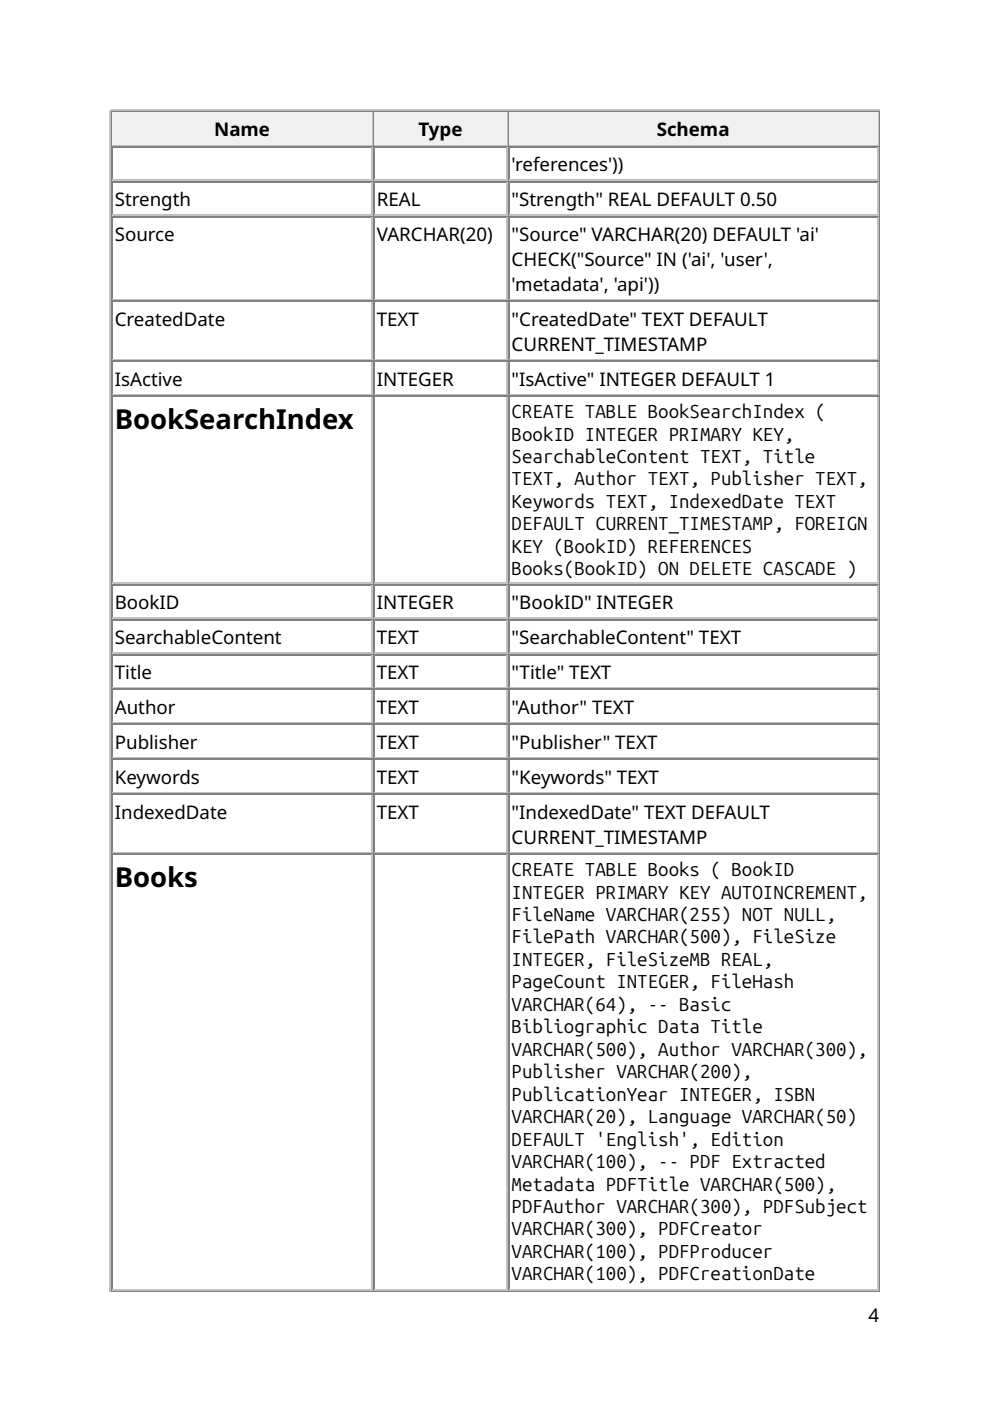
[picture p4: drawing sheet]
<svg xmlns="http://www.w3.org/2000/svg" width="210mm" height="297mm" viewBox="0 0 210 297" stroke-linecap="round" stroke-linejoin="round" font-family="sans-serif">
<defs><g id="words">
<g font-size="5.8">
<text x="24.3" y="91">BookSearchIndex</text>
<text x="24.3" y="188.1">Books</text>
</g>
<g font-size="4">
<text x="45.4" y="28.8">Name</text>
<text x="88.7" y="28.8">Type</text>
<text x="139.2" y="28.8">Schema</text>
<text x="108.5" y="36.2">'references'))</text>
<text x="24.3" y="43.7">Strength</text>
<text x="79.9" y="43.7">REAL</text>
<text x="108.5" y="43.7">&quot;Strength&quot; REAL DEFAULT 0.50</text>
<text x="24.3" y="51.1">Source</text>
<text x="79.9" y="51.1">VARCHAR(20)</text>
<text x="108.5" y="51.1">&quot;Source&quot; VARCHAR(20) DEFAULT 'ai'</text>
<text x="108.5" y="56.4">CHECK(&quot;Source&quot; IN ('ai', 'user',</text>
<text x="108.5" y="61.6">'metadata', 'api'))</text>
<text x="24.3" y="69.1">CreatedDate</text>
<text x="79.9" y="69.1">TEXT</text>
<text x="108.5" y="69.1">&quot;CreatedDate&quot; TEXT DEFAULT</text>
<text x="108.5" y="74.3">CURRENT_TIMESTAMP</text>
<text x="24.3" y="81.8">IsActive</text>
<text x="79.9" y="81.8">INTEGER</text>
<text x="108.5" y="81.8">&quot;IsActive&quot; INTEGER DEFAULT 1</text>
<text x="108.5" y="88.6">CREATE TABLE BookSearchIndex (</text>
<text x="108.5" y="93.4">BookID INTEGER PRIMARY KEY,</text>
<text x="108.5" y="98.2">SearchableContent TEXT, Title</text>
<text x="108.5" y="102.9">TEXT, Author TEXT, Publisher TEXT,</text>
<text x="108.5" y="107.7">Keywords TEXT, IndexedDate TEXT</text>
<text x="108.5" y="112.4">DEFAULT CURRENT_TIMESTAMP, FOREIGN</text>
<text x="108.5" y="117.2">KEY (BookID) REFERENCES</text>
<text x="108.5" y="122">Books(BookID) ON DELETE CASCADE )</text>
<text x="24.3" y="129.1">BookID</text>
<text x="79.9" y="129.1">INTEGER</text>
<text x="108.5" y="129.1">&quot;BookID&quot; INTEGER</text>
<text x="24.3" y="136.5">SearchableContent</text>
<text x="79.9" y="136.5">TEXT</text>
<text x="108.5" y="136.5">&quot;SearchableContent&quot; TEXT</text>
<text x="24.3" y="143.9">Title</text>
<text x="79.9" y="143.9">TEXT</text>
<text x="108.5" y="143.9">&quot;Title&quot; TEXT</text>
<text x="24.3" y="151.3">Author</text>
<text x="79.9" y="151.3">TEXT</text>
<text x="108.5" y="151.3">&quot;Author&quot; TEXT</text>
<text x="24.3" y="158.7">Publisher</text>
<text x="79.9" y="158.7">TEXT</text>
<text x="108.5" y="158.7">&quot;Publisher&quot; TEXT</text>
<text x="24.3" y="166.2">Keywords</text>
<text x="79.9" y="166.2">TEXT</text>
<text x="108.5" y="166.2">&quot;Keywords&quot; TEXT</text>
<text x="24.3" y="173.6">IndexedDate</text>
<text x="79.9" y="173.6">TEXT</text>
<text x="108.5" y="173.6">&quot;IndexedDate&quot; TEXT DEFAULT</text>
<text x="108.5" y="178.9">CURRENT_TIMESTAMP</text>
<text x="108.5" y="185.7">CREATE TABLE Books ( BookID</text>
<text x="108.5" y="190.5">INTEGER PRIMARY KEY AUTOINCREMENT,</text>
<text x="108.5" y="195.3">FileName VARCHAR(255) NOT NULL,</text>
<text x="108.5" y="200">FilePath VARCHAR(500), FileSize</text>
<text x="108.5" y="204.8">INTEGER, FileSizeMB REAL,</text>
<text x="108.5" y="209.5">PageCount INTEGER, FileHash</text>
<text x="108.5" y="214.3">VARCHAR(64), -- Basic</text>
<text x="108.5" y="219.1">Bibliographic Data Title</text>
<text x="108.5" y="223.8">VARCHAR(500), Author VARCHAR(300),</text>
<text x="108.5" y="228.6">Publisher VARCHAR(200),</text>
<text x="108.5" y="233.4">PublicationYear INTEGER, ISBN</text>
<text x="108.5" y="238.1">VARCHAR(20), Language VARCHAR(50)</text>
<text x="108.5" y="242.9">DEFAULT 'English', Edition</text>
<text x="108.5" y="247.6">VARCHAR(100), -- PDF Extracted</text>
<text x="108.5" y="252.4">Metadata PDFTitle VARCHAR(500),</text>
<text x="108.5" y="257.2">PDFAuthor VARCHAR(300), PDFSubject</text>
<text x="108.5" y="261.9">VARCHAR(300), PDFCreator</text>
<text x="108.5" y="266.7">VARCHAR(100), PDFProducer</text>
<text x="108.5" y="271.5">VARCHAR(100), PDFCreationDate</text>
<text x="184.1" y="280.2">4</text>
</g>
</g></defs>
<path d="M23.4 23.3v250.5M23.5 23.4h163M23.8 30.8h55.3M79 23.8v6.9" fill="none" stroke="#c0c0c0" stroke-width=".26"/>
<path d="M23.7 23.5v7.5M23.8 23.7h55.3M186.4 23.5v250.1M23.5 273.7h163" fill="none" stroke="#808080" stroke-width=".26"/>
<g fill="#f0f0f0">
<path d="M23.8 23.8h55v6.9h-55z"/>
<path d="M45.2 24.3h12.2v5.9h-12.2z"/>
</g>
<path d="M79.2 23.5v7.5M79.4 23.7h28.3" fill="none" stroke="#808080" stroke-width=".26"/>
<path d="M79.4 30.8h28.3M107.6 23.8v6.9" fill="none" stroke="#c0c0c0" stroke-width=".26"/>
<g fill="#f0f0f0">
<path d="M79.4 23.8h28v6.9h-28z"/>
<path d="M88.6 24.3h9.6v5.9h-9.6z"/>
</g>
<path d="M107.8 23.5v7.5M107.9 23.7h78.4" fill="none" stroke="#808080" stroke-width=".26"/>
<path d="M107.9 30.8h78.4M186.1 23.8v6.9" fill="none" stroke="#c0c0c0" stroke-width=".26"/>
<g fill="#f0f0f0">
<path d="M107.9 23.8h78.1v6.9h-78.1z"/>
<path d="M139.2 24.3h15.6v5.9h-15.6z"/>
</g>
<g fill="none" stroke="#808080" stroke-width=".26">
<path d="M23.7 31v242.6M23.8 31.1h55.3M23.8 38.5h55.3M79.2 31v242.6M79.4 31.1h28.3M79.4 38.5h28.3M107.8 31v242.6M107.9 31.1h78.4M107.9 38.5h78.4M23.8 45.9h55.3M79.4 45.9h28.3M107.9 45.9h78.4"/>
<path d="M23.8 63.9h55.3M23.8 76.6h55.3M79.4 63.9h28.3M79.4 76.6h28.3M107.9 63.9h78.4M107.9 76.6h78.4M23.8 84h55.3M79.4 84h28.3M107.9 84h78.4M23.8 124h55.3M23.8 131.4h55.3M23.8 138.8h55.3"/>
<path d="M79.4 124h28.3M79.4 131.4h28.3M79.4 138.8h28.3M107.9 124h78.4M107.9 131.4h78.4M107.9 138.8h78.4M23.8 146.2h55.3M23.8 153.6h55.3M79.4 146.2h28.3M79.4 153.6h28.3M107.9 146.2h78.4M107.9 153.6h78.4"/>
<path d="M23.8 161h55.3M23.8 168.4h55.3M79.4 161h28.3M79.4 168.4h28.3M107.9 161h78.4M107.9 168.4h78.4M23.8 181.1h55.3M79.4 181.1h28.3M107.9 181.1h78.4"/>
</g>
<g fill="none" stroke="#c0c0c0" stroke-width=".26">
<path d="M23.8 38.2h55.3M79 31.2v6.9M79 38.6v6.9M79.4 38.2h28.3M107.6 31.2v6.9M107.6 38.6v6.9M107.9 38.2h78.4M186.1 31.2v6.9M186.1 38.6v6.9M23.8 45.6h55.3M79 46v17.5M79.4 45.6h28.3"/>
<path d="M107.6 46v17.5M107.9 45.6h78.4M186.1 46v17.5M23.8 63.6h55.3M23.8 76.3h55.3M79 64v12.2M79 76.7v6.9M79.4 63.6h28.3M79.4 76.3h28.3M107.6 64v12.2M107.6 76.7v6.9M107.9 63.6h78.4"/>
<path d="M107.9 76.3h78.4M186.1 64v12.2M186.1 76.7v6.9M23.8 83.7h55.3M79 84.1v39.5M79.4 83.7h28.3M107.6 84.1v39.5M107.9 83.7h78.4M186.1 84.1v39.5M23.8 123.7h55.3M23.8 131.1h55.3M23.8 138.5h55.3"/>
<path d="M79 124.1v6.9M79 131.5v6.9M79 138.9v6.9M79.4 123.7h28.3M79.4 131.1h28.3M79.4 138.5h28.3M107.6 124.1v6.9M107.6 131.5v6.9M107.6 138.9v6.9M107.9 123.7h78.4M107.9 131.1h78.4M107.9 138.5h78.4"/>
<path d="M186.1 124.1v6.9M186.1 131.5v6.9M186.1 138.9v6.9M23.8 145.9h55.3M23.8 153.3h55.3M79 146.3v6.9M79 153.7v6.9M79.4 145.9h28.3M79.4 153.3h28.3M107.6 146.3v6.9M107.6 153.7v6.9M107.9 145.9h78.4"/>
<path d="M107.9 153.3h78.4M186.1 146.3v6.9M186.1 153.7v6.9M23.8 160.7h55.3M23.8 168.1h55.3M79 161.1v6.9M79 168.5v12.2M79.4 160.7h28.3M79.4 168.1h28.3M107.6 161.1v6.9M107.6 168.5v12.2M107.9 160.7h78.4"/>
<path d="M107.9 168.1h78.4M186.1 161.1v6.9M186.1 168.5v12.2M23.8 180.8h55.3M79 181.2v92.1M79.4 180.8h28.3M107.6 181.2v92.1M107.9 180.8h78.4M186.1 181.2v92.1M23.8 273.4h55.3M79.4 273.4h28.3M107.9 273.4h78.4"/>
</g>
<use href="#words"/>
</svg>
